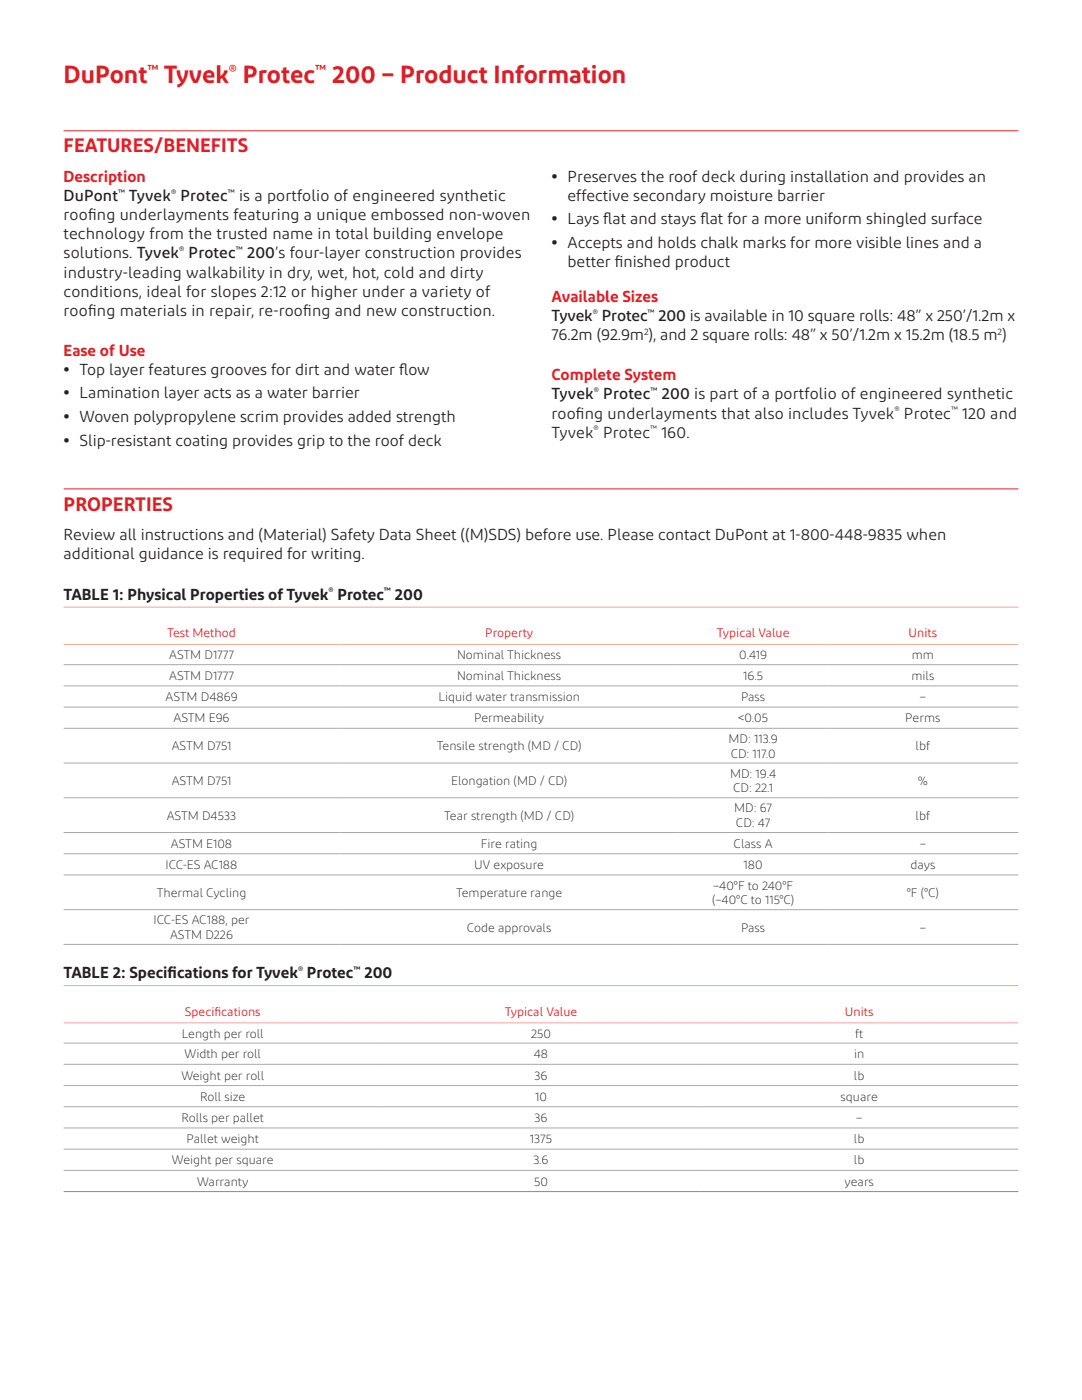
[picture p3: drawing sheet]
<svg xmlns="http://www.w3.org/2000/svg" width="216mm" height="279mm" viewBox="0 0 216 279" stroke-linecap="round" stroke-linejoin="round" font-family="sans-serif">
<defs><g id="words">
<text font-size="4.9" fill="#da1f26" x="12.7" y="16.6">DuPont Tyvek Protec 200 – Product Information</text>
<text font-size="3.9" fill="#e01f26" x="12.7" y="30.4">FEATURES/BENEFITS</text>
<text font-size="3.9" fill="#da1f26" x="12.7" y="101.9">PROPERTIES</text>
<g font-size="3.2" fill="#e01f26">
<text x="12.7" y="36.3">Description</text>
<text x="110.1" y="60.3">Available Sizes</text>
<text x="12.7" y="71">Ease of Use</text>
<text x="110.1" y="75.9">Complete System</text>
</g>
<g font-size="3.2" fill="#231f20">
<text x="12.7" y="40.1">DuPont Tyvek Protec</text>
<text x="47.7" y="40.1">is a portfolio of engineered synthetic</text>
<text x="110.1" y="36.3">• Preserves the roof deck during installation and provides an</text>
<text x="113.2" y="40">effective secondary moisture barrier</text>
<text x="12.7" y="44">roof</text>
<text x="12.7" y="47.8">technology from the trusted name in total building envelope</text>
<text x="17.6" y="44">ing underlayments featuring a unique embossed non-woven</text>
<text x="110.1" y="44.8">• Lays f</text>
<text x="120.4" y="44.8">lat and stays f</text>
<text x="139.7" y="44.8">lat for a more uniform shingled surface</text>
<text x="12.7" y="51.6">solutions. Tyvek Protec</text>
<text x="49.3" y="51.6">200’s four-layer construction provides</text>
<text x="110.1" y="49.6">• Accepts and holds chalk marks for more visible lines and a</text>
<text x="113.2" y="53.3">better f</text>
<text x="122.7" y="53.3">inished product</text>
<text x="12.7" y="55.4">industry-leading walkability in dry, wet, hot, cold and dirty</text>
<text x="12.7" y="59.2">conditions, ideal for slopes 2:12 or higher under a variety of</text>
<text x="12.7" y="63">roof</text>
<text x="17.6" y="63">ing materials in repair, re-roof</text>
<text x="60.5" y="63">ing and new construction.</text>
<text x="110.1" y="64.1">Tyvek Protec 200 is available in 10 square rolls: 48” x 250’/1.2m x</text>
<text x="110.1" y="67.9">76.2m (92.9m ), and 2 square rolls: 48” x 50’/1.2m x 15.2m (18.5 m )</text>
<text x="12.7" y="74.8">• Top layer features grooves for dirt and water f</text>
<text x="79.6" y="74.8">low</text>
<text x="12.7" y="79.5">• Lamination layer acts as a water barrier</text>
<text x="110.1" y="79.7">Tyvek Protec</text>
<text x="110.1" y="83.5">roof</text>
<text x="114.9" y="83.5">ing underlayments that also includes Tyvek Protec</text>
<text x="132" y="79.7">200 is part of a portfolio of engineered synthetic</text>
<text x="192" y="83.5">120 and</text>
<text x="12.7" y="84.3">• Woven polypropylene scrim provides added strength</text>
<text x="12.7" y="89">• Slip-resistant coating provides grip to the roof deck</text>
<text x="110.1" y="87.3">Tyvek Protec</text>
<text x="132" y="87.3">160.</text>
<text x="12.7" y="107.8">Review all instructions and (Material) Safety Data Sheet ((M)SDS) before use. Please contact DuPont at 1-800-448-9835 when</text>
<text x="12.7" y="111.6">additional guidance is required for writing.</text>
<text x="12.7" y="119.7">TABLE 1: Physical Properties of Tyvek Protec 200</text>
<text x="12.7" y="195.2">TABLE 2: Specif</text>
<text x="33.4" y="195.2">ications for Tyvek Protec 200</text>
</g>
<g font-size="2.9" fill="#da1f26">
<text x="29.4" y="14.9">™</text>
<text x="45.7" y="14.9">®</text>
<text x="62.9" y="14.9">™</text>
</g>
<g font-size="2.5" fill="#da1f26">
<text x="33.4" y="127.2">Test Method</text>
<text x="96.8" y="127.2">Property</text>
<text x="143" y="127.2">Typical Value</text>
<text x="181.3" y="127.2">Units</text>
<text x="36.9" y="202.7">Specif</text>
<text x="42.8" y="202.7">ications</text>
<text x="100.7" y="202.7">Typical Value</text>
<text x="168.6" y="202.7">Units</text>
</g>
<g font-size="2.5" fill="#231f20">
<text x="33.8" y="131.6">ASTM D1777</text>
<text x="91.2" y="131.6">Nominal Thickness</text>
<text x="147.5" y="131.6">0.419</text>
<text x="181.9" y="131.6">mm</text>
<text x="33.8" y="135.7">ASTM D1777</text>
<text x="91.2" y="135.7">Nominal Thickness</text>
<text x="148.3" y="135.7">16.5</text>
<text x="181.9" y="135.7">mils</text>
<text x="33" y="139.9">ASTM D4869</text>
<text x="87.5" y="139.9">Liquid water transmission</text>
<text x="147.9" y="139.9">Pass</text>
<text x="183.5" y="139.9">–</text>
<text x="34.3" y="149.7">ASTM D751</text>
<text x="34.6" y="144.2">ASTM E96</text>
<text x="87.2" y="149.7">Tensile strength (MD / CD)</text>
<text x="94.6" y="144.2">Permeability</text>
<text x="145.4" y="148.3">MD: 113.9</text>
<text x="147.3" y="144.2">&lt;0.05</text>
<text x="180.6" y="144.2">Perms</text>
<text x="182.7" y="149.7">lbf</text>
<text x="145.7" y="155.2">MD: 19.4</text>
<text x="145.8" y="151.2">CD: 117.0</text>
<text x="34.3" y="156.7">ASTM D751</text>
<text x="90" y="156.7">Elongation (MD / CD)</text>
<text x="146.3" y="158.2">CD: 22.1</text>
<text x="183.1" y="156.7">%</text>
<text x="33.3" y="163.6">ASTM D4533</text>
<text x="88.6" y="163.6">Tear strength (MD / CD)</text>
<text x="146.5" y="162.1">MD: 67</text>
<text x="146.9" y="165.1">CD: 47</text>
<text x="182.7" y="163.6">lbf</text>
<text x="33" y="173.4">ICC-ES AC188</text>
<text x="34.1" y="169.2">ASTM E108</text>
<text x="94.6" y="173.4">UV exposure</text>
<text x="95.9" y="169.2">Fire rating</text>
<text x="146.4" y="169.2">Class A</text>
<text x="148.4" y="173.4">180</text>
<text x="181.7" y="173.4">days</text>
<text x="183.5" y="169.2">–</text>
<text x="31.3" y="179">Thermal Cycling</text>
<text x="91" y="179">Temperature range</text>
<text x="142.3" y="177.5">–40°F to 240°F</text>
<text x="180.9" y="179">°F (°C)</text>
<text x="30.7" y="184.5">ICC-ES AC188, per</text>
<text x="93.2" y="185.9">Code approvals</text>
<text x="142.1" y="180.5">(–40°C to 115°C)</text>
<text x="147.9" y="185.9">Pass</text>
<text x="183.5" y="185.9">–</text>
<text x="33.9" y="187.4">ASTM D226</text>
<text x="36.3" y="207.1">Length per roll</text>
<text x="106" y="207.1">250</text>
<text x="170.6" y="207.1">ft</text>
<text x="36.2" y="215.5">Weight per roll</text>
<text x="36.8" y="211.2">Width per roll</text>
<text x="106.5" y="211.2">48</text>
<text x="106.6" y="215.5">36</text>
<text x="170.4" y="215.5">lb</text>
<text x="170.4" y="211.2">in</text>
<text x="39.9" y="219.7">Roll size</text>
<text x="106.8" y="219.7">10</text>
<text x="167.7" y="219.7">square</text>
<text x="36.2" y="223.9">Rolls per pallet</text>
<text x="106.6" y="223.9">36</text>
<text x="170.8" y="223.9">–</text>
<text x="34.3" y="232.4">Weight per square</text>
<text x="37.2" y="228.2">Pallet weight</text>
<text x="105.7" y="228.2">1375</text>
<text x="106.4" y="232.4">3.6</text>
<text x="170.4" y="228.2">lb</text>
<text x="170.4" y="232.4">lb</text>
<text x="39.4" y="236.6">Warranty</text>
<text x="106.6" y="236.6">50</text>
<text x="168.5" y="236.6">years</text>
</g>
<g font-size="1.9" fill="#231f20">
<text x="23.6" y="39.1">™</text>
<text x="34.1" y="39.1">®</text>
<text x="45.5" y="39.1">™</text>
<text x="35.8" y="50.5">®</text>
<text x="47.1" y="50.5">™</text>
<text x="118.3" y="63">®</text>
<text x="129.2" y="63">™</text>
<text x="128.5" y="66.8">2</text>
<text x="199.1" y="66.8">2</text>
<text x="118.5" y="78.7">®</text>
<text x="129.8" y="78.7">™</text>
<text x="178.5" y="82.5">®</text>
<text x="189.8" y="82.5">™</text>
<text x="118.4" y="86.3">®</text>
<text x="129.8" y="86.3">™</text>
<text x="65.6" y="118.6">®</text>
<text x="76.6" y="118.6">™</text>
<text x="59.5" y="194.1">®</text>
<text x="70.5" y="194.1">™</text>
</g>
</g></defs>
<path d="M12.7 26.1h190.5" fill="none" stroke="#e01f26" stroke-width=".2"/>
<path d="M12.7 97.6h190.5" fill="none" stroke="#da1f26" stroke-width=".2"/>
<g fill="none" stroke="#a7a9ac" stroke-width=".2">
<path d="M12.7 132.6h190.5M12.7 136.9h190.5M12.7 141.1h190.5M12.7 145.3h190.5M12.7 152.3h190.5M12.7 159.2h190.5M12.7 166.1h190.5M12.7 170.4h190.5M12.7 174.6h190.5M12.7 181.5h190.5M12.7 188.5h190.5M12.7 208.2h190.5"/>
<path d="M12.7 212.4h190.5M12.7 216.6h190.5M12.7 220.9h190.5M12.7 225.1h190.5M12.7 229.3h190.5M12.7 233.6h190.5"/>
</g>
<path d="M12.7 121.2h190.5M12.7 128.6h190.5M12.7 196.7h190.5M12.7 204.1h190.5" fill="none" stroke="#eea68e" stroke-width=".2"/>
<path d="M12.7 237.8h190.5" fill="none" stroke="#8c8787" stroke-width=".2"/>
<use href="#words"/>
</svg>
